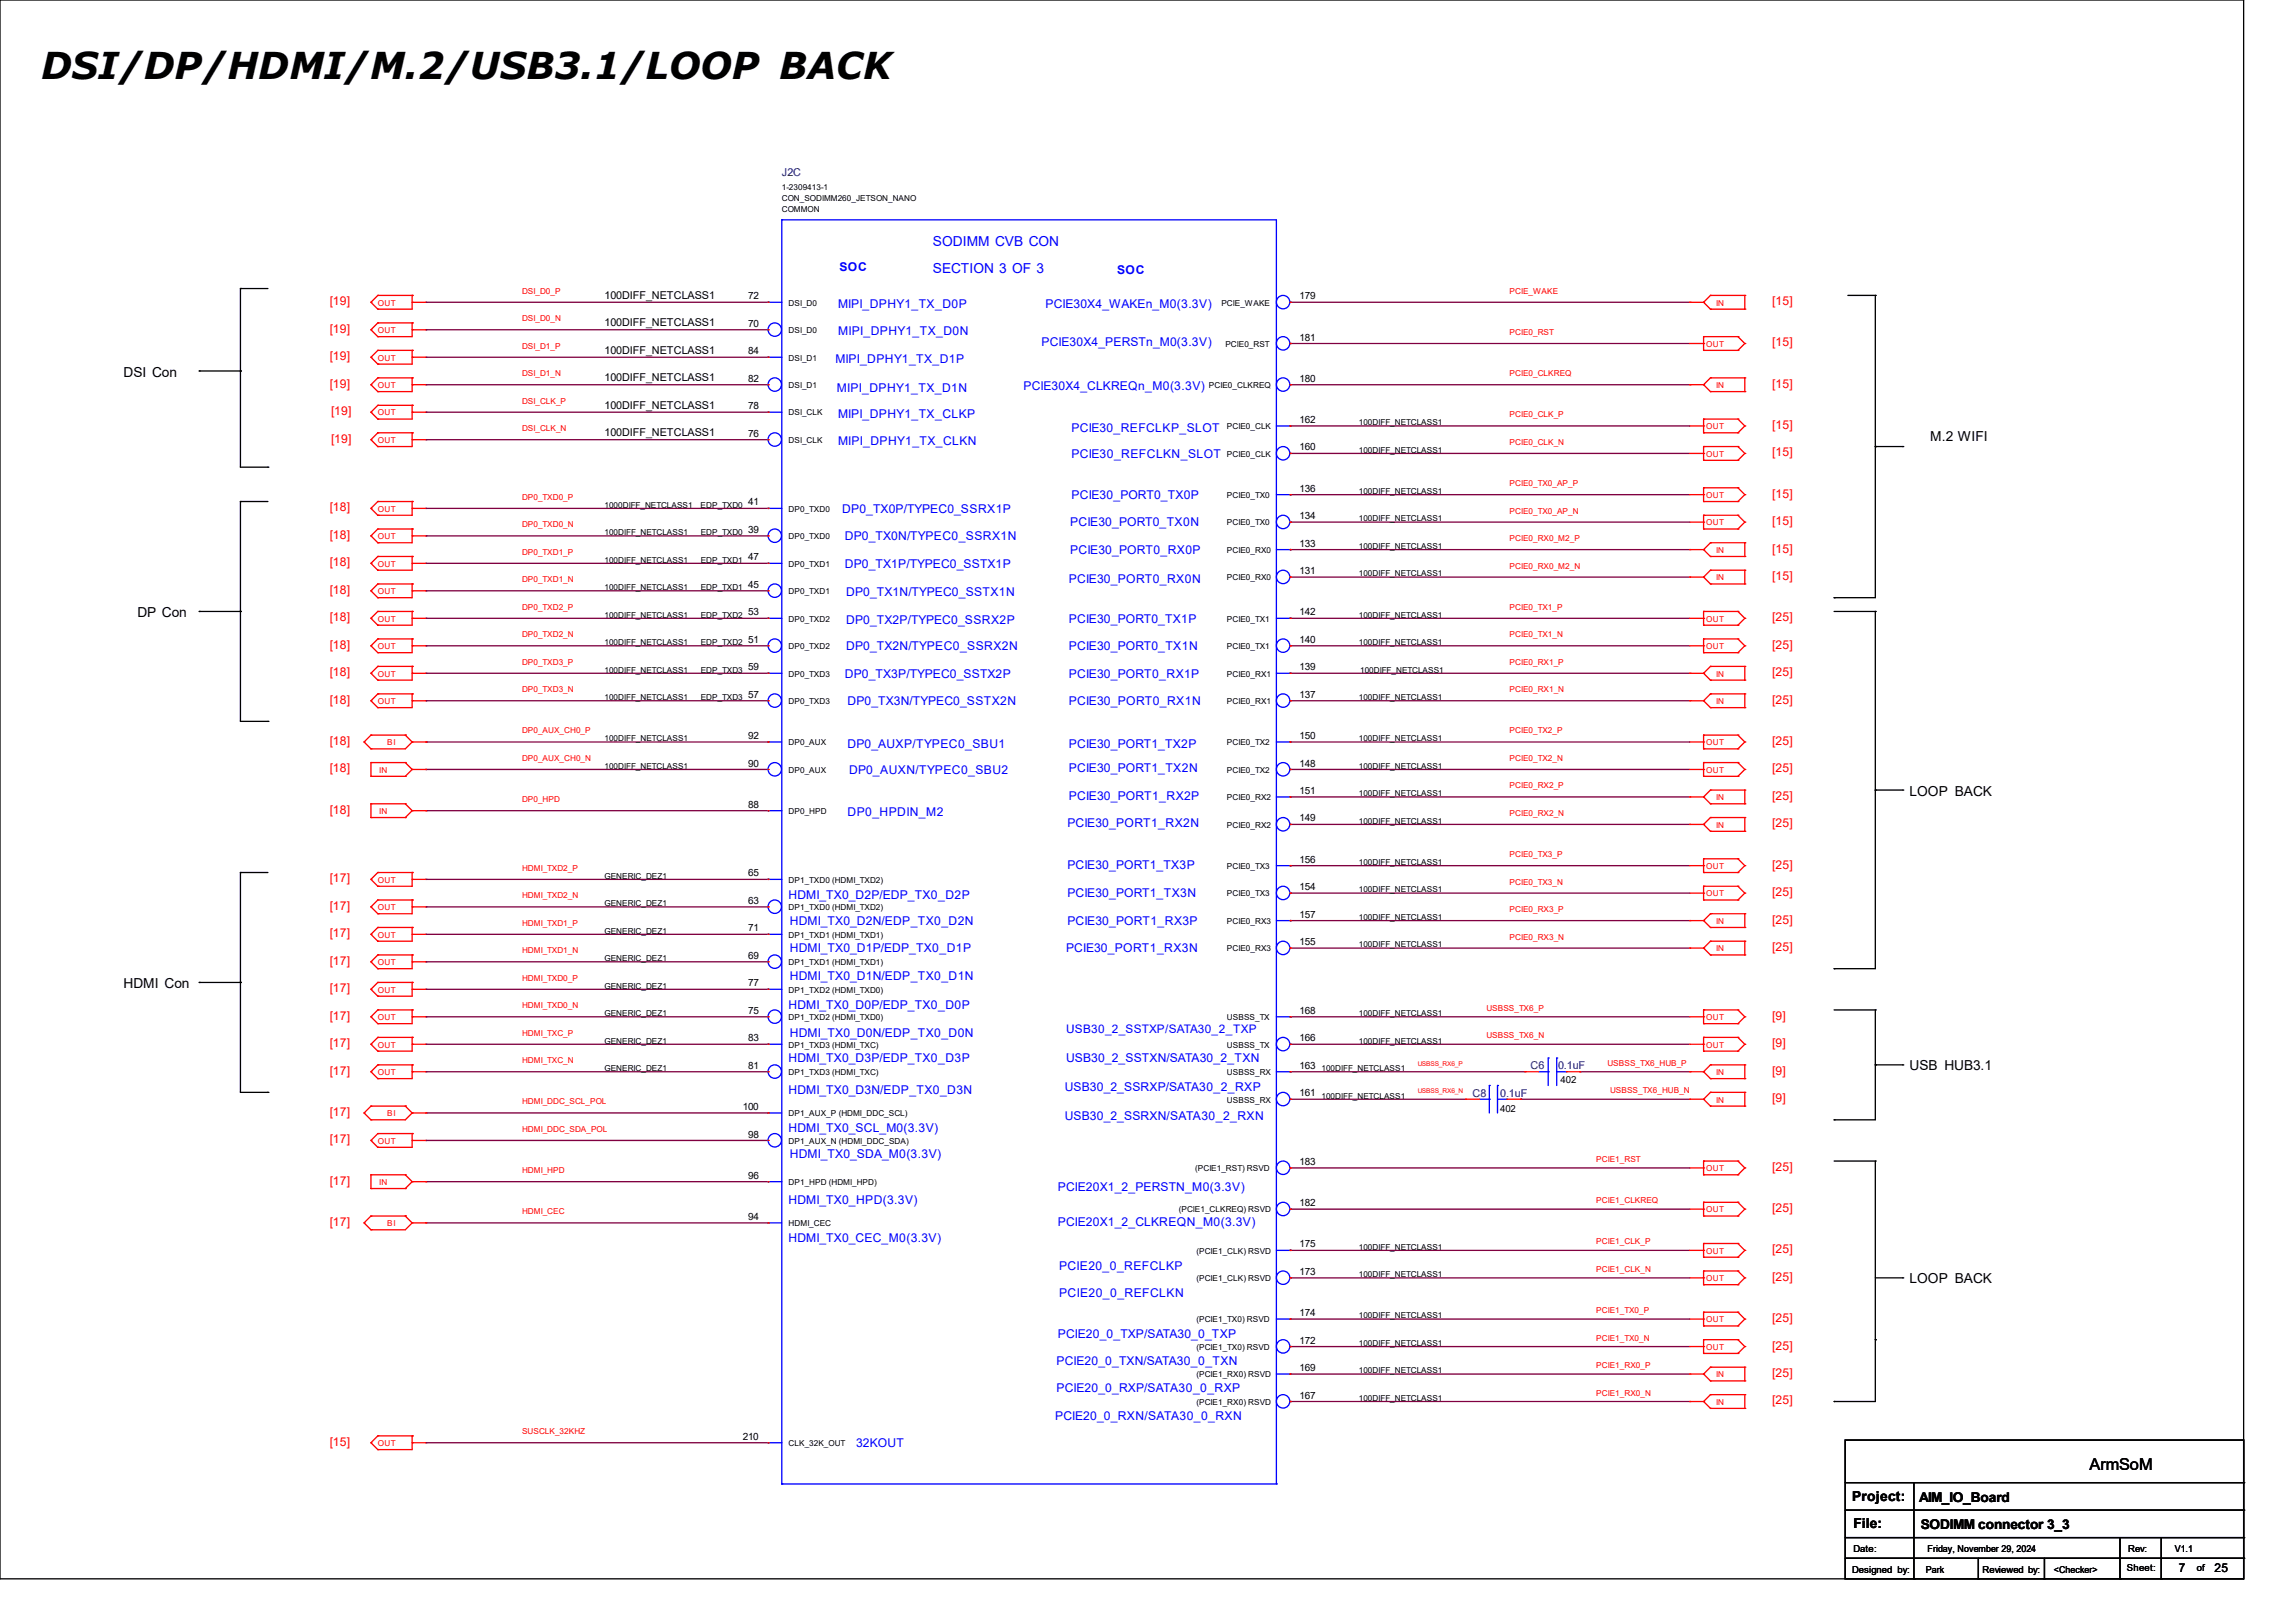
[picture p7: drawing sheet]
<svg xmlns="http://www.w3.org/2000/svg" width="297mm" height="210mm" viewBox="0 0 297 210" stroke-linecap="round" stroke-linejoin="round" font-family="sans-serif">
<defs><g id="words">
<text font-size="4.8" x="5.3" y="10.2">DSI/DP/HDMI/M.2/USB3.1/LOOP BACK</text>
<text font-size="2.1" x="270.4" y="190.2">ArmSoM</text>
<g font-size="1.8" fill="#00f">
<text x="120.7" y="35.4">SECTION 3 OF 3</text>
<text x="120.7" y="31.8">SODIMM CVB CON</text>
</g>
<g font-size="1.8">
<text x="16" y="48.7">DSI Con</text>
<text x="249.8" y="57.1">M.2 WIFI</text>
<text x="17.8" y="79.8">DP Con</text>
<text x="247.1" y="103">LOOP BACK</text>
<text x="16" y="127.8">HDMI Con</text>
<text x="247.1" y="138.5">USB HUB3.1</text>
<text x="247.1" y="166.1">LOOP BACK</text>
<text x="239.7" y="194.2">Project:</text>
<text x="239.9" y="197.8">File:</text>
</g>
<g font-size="1.7">
<text x="248.4" y="194.3">AIM_IO_Board</text>
<text x="248.6" y="197.9">SODIMM connector 3_3</text>
</g>
<g font-size="1.6" fill="#00f">
<text x="108.6" y="35.1">SOC</text>
<text x="144.6" y="35.4">SOC</text>
<text x="108.5" y="39.8">MIPI_DPHY1_TX_D0P</text>
<text x="135.3" y="39.8">PCIE30X4_WAKEn_M0(3.3V)</text>
<text x="108.1" y="46.9">MIPI_DPHY1_TX_D1P</text>
<text x="108.5" y="43.4">MIPI_DPHY1_TX_D0N</text>
<text x="134.8" y="44.8">PCIE30X4_PERSTn_M0(3.3V)</text>
<text x="108.3" y="50.7">MIPI_DPHY1_TX_D1N</text>
<text x="132.5" y="50.5">PCIE30X4_CLKREQn_M0(3.3V)</text>
<text x="108.5" y="54.1">MIPI_DPHY1_TX_CLKP</text>
<text x="108.5" y="57.6">MIPI_DPHY1_TX_CLKN</text>
<text x="138.7" y="55.8">PCIE30_REFCLKP_SLOT</text>
<text x="138.7" y="59.2">PCIE30_REFCLKN_SLOT</text>
<text x="138.7" y="64.6">PCIE30_PORT0_TX0P</text>
<text x="109" y="66.3">DP0_TX0P/TYPEC0_SSRX1P</text>
<text x="109.3" y="69.9">DP0_TX0N/TYPEC0_SSRX1N</text>
<text x="138.5" y="68.1">PCIE30_PORT0_TX0N</text>
<text x="138.5" y="71.7">PCIE30_PORT0_RX0P</text>
<text x="109.3" y="73.4">DP0_TX1P/TYPEC0_SSTX1P</text>
<text x="109.5" y="77.2">DP0_TX1N/TYPEC0_SSTX1N</text>
<text x="138.3" y="75.4">PCIE30_PORT0_RX0N</text>
<text x="109.5" y="80.7">DP0_TX2P/TYPEC0_SSRX2P</text>
<text x="138.3" y="80.6">PCIE30_PORT0_TX1P</text>
<text x="109.3" y="87.7">DP0_TX3P/TYPEC0_SSTX2P</text>
<text x="109.5" y="84.1">DP0_TX2N/TYPEC0_SSRX2N</text>
<text x="138.3" y="84.1">PCIE30_PORT0_TX1N</text>
<text x="138.3" y="87.7">PCIE30_PORT0_RX1P</text>
<text x="109.7" y="91.2">DP0_TX3N/TYPEC0_SSTX2N</text>
<text x="138.3" y="91.2">PCIE30_PORT0_RX1N</text>
<text x="109.7" y="96.7">DP0_AUXP/TYPEC0_SBU1</text>
<text x="109.9" y="100.1">DP0_AUXN/TYPEC0_SBU2</text>
<text x="138.3" y="96.7">PCIE30_PORT1_TX2P</text>
<text x="138.3" y="99.9">PCIE30_PORT1_TX2N</text>
<text x="109.7" y="105.6">DP0_HPDIN_M2</text>
<text x="138.1" y="107.1">PCIE30_PORT1_RX2N</text>
<text x="138.3" y="103.5">PCIE30_PORT1_RX2P</text>
<text x="138.1" y="112.4">PCIE30_PORT1_TX3P</text>
<text x="102.1" y="116.3">HDMI_TX0_D2P/EDP_TX0_D2P</text>
<text x="102.2" y="119.7">HDMI_TX0_D2N/EDP_TX0_D2N</text>
<text x="138.1" y="116.1">PCIE30_PORT1_TX3N</text>
<text x="138.1" y="119.7">PCIE30_PORT1_RX3P</text>
<text x="102.2" y="123.2">HDMI_TX0_D1P/EDP_TX0_D1P</text>
<text x="138" y="123.2">PCIE30_PORT1_RX3N</text>
<text x="102.1" y="130.5">HDMI_TX0_D0P/EDP_TX0_D0P</text>
<text x="102.2" y="126.8">HDMI_TX0_D1N/EDP_TX0_D1N</text>
<text x="102.1" y="137.5">HDMI_TX0_D3P/EDP_TX0_D3P</text>
<text x="102.2" y="134.2">HDMI_TX0_D0N/EDP_TX0_D0N</text>
<text x="138" y="137.5">USB30_2_SSTXN/SATA30_2_TXN</text>
<text x="102.1" y="141.6">HDMI_TX0_D3N/EDP_TX0_D3N</text>
<text x="137.8" y="141.2">USB30_2_SSRXP/SATA30_2_RXP</text>
<text x="102.1" y="146.5">HDMI_TX0_SCL_M0(3.3V)</text>
<text x="102.2" y="149.9">HDMI_TX0_SDA_M0(3.3V)</text>
<text x="137.8" y="144.9">USB30_2_SSRXN/SATA30_2_RXN</text>
<text x="102.1" y="155.8">HDMI_TX0_HPD(3.3V)</text>
<text x="136.9" y="154.2">PCIE20X1_2_PERSTN_M0(3.3V)</text>
<text x="102.1" y="160.7">HDMI_TX0_CEC_M0(3.3V)</text>
<text x="136.9" y="158.6">PCIE20X1_2_CLKREQN_M0(3.3V)</text>
<text x="137.1" y="164.3">PCIE20_0_REFCLKP</text>
<text x="137.1" y="167.9">PCIE20_0_REFCLKN</text>
<text x="136.9" y="173.2">PCIE20_0_TXP/SATA30_0_TXP</text>
<text x="136.7" y="176.6">PCIE20_0_TXN/SATA30_0_TXN</text>
<text x="136.6" y="183.7">PCIE20_0_RXN/SATA30_0_RXN</text>
<text x="136.7" y="180.1">PCIE20_0_RXP/SATA30_0_RXP</text>
<text x="110.8" y="187.2">32KOUT</text>
</g>
<g font-size="1.6" fill="#f00">
<text x="42.7" y="39.5">[19]</text>
<text x="229.4" y="39.5">[15]</text>
<text x="42.7" y="43.1">[19]</text>
<text x="42.7" y="46.6">[19]</text>
<text x="229.4" y="44.8">[15]</text>
<text x="42.7" y="50.2">[19]</text>
<text x="42.8" y="53.7">[19]</text>
<text x="229.4" y="50.2">[15]</text>
<text x="42.8" y="57.3">[19]</text>
<text x="229.4" y="59.1">[15]</text>
<text x="229.4" y="55.5">[15]</text>
<text x="229.4" y="64.4">[15]</text>
<text x="42.7" y="69.7">[18]</text>
<text x="42.7" y="66.2">[18]</text>
<text x="229.4" y="71.5">[15]</text>
<text x="229.4" y="67.9">[15]</text>
<text x="42.7" y="76.8">[18]</text>
<text x="42.7" y="73.3">[18]</text>
<text x="229.4" y="75.1">[15]</text>
<text x="42.7" y="83.9">[18]</text>
<text x="42.7" y="80.4">[18]</text>
<text x="229.4" y="83.9">[25]</text>
<text x="229.4" y="80.4">[25]</text>
<text x="42.7" y="87.5">[18]</text>
<text x="229.4" y="87.5">[25]</text>
<text x="42.7" y="91.1">[18]</text>
<text x="229.4" y="91.1">[25]</text>
<text x="42.7" y="99.9">[18]</text>
<text x="42.7" y="96.4">[18]</text>
<text x="229.4" y="99.9">[25]</text>
<text x="229.4" y="96.4">[25]</text>
<text x="42.7" y="105.3">[18]</text>
<text x="229.4" y="107.1">[25]</text>
<text x="229.4" y="103.5">[25]</text>
<text x="229.4" y="112.4">[25]</text>
<text x="42.7" y="117.7">[17]</text>
<text x="42.7" y="114.2">[17]</text>
<text x="229.4" y="119.5">[25]</text>
<text x="229.4" y="116">[25]</text>
<text x="42.7" y="124.8">[17]</text>
<text x="42.7" y="121.3">[17]</text>
<text x="229.4" y="123.1">[25]</text>
<text x="42.7" y="132">[17]</text>
<text x="42.7" y="128.4">[17]</text>
<text x="229.4" y="132">[9]</text>
<text x="42.7" y="135.5">[17]</text>
<text x="229.4" y="135.5">[9]</text>
<text x="42.7" y="139.1">[17]</text>
<text x="229.4" y="142.6">[9]</text>
<text x="229.4" y="139.1">[9]</text>
<text x="42.7" y="148">[17]</text>
<text x="42.7" y="144.4">[17]</text>
<text x="42.7" y="153.3">[17]</text>
<text x="229.4" y="151.5">[25]</text>
<text x="42.7" y="158.6">[17]</text>
<text x="229.4" y="156.8">[25]</text>
<text x="229.4" y="165.7">[25]</text>
<text x="229.4" y="162.2">[25]</text>
<text x="229.4" y="171.1">[25]</text>
<text x="229.4" y="178.2">[25]</text>
<text x="229.4" y="174.6">[25]</text>
<text x="229.4" y="181.7">[25]</text>
<text x="42.7" y="187.1">[15]</text>
</g>
<g font-size="1.6">
<text x="282" y="203.4">7</text>
<text x="286.6" y="203.4">25</text>
</g>
<text font-size="1.5" fill="#00f" x="138" y="133.7">USB30_2_SSTXP/SATA30_2_TXP</text>
<g font-size="1.4" fill="#000080">
<text x="101.2" y="22.8">J2C</text>
<text x="190.6" y="141.9">C8</text>
<text x="194.1" y="141.9">0.1uF</text>
<text x="198.1" y="138.4">C6</text>
<text x="201.6" y="138.4">0.1uF</text>
</g>
<g font-size="1.4">
<text x="78.2" y="38.7">100DIFF_NETCLASS1</text>
<text x="78.2" y="42.2">100DIFF_NETCLASS1</text>
<text x="78.2" y="45.8">100DIFF_NETCLASS1</text>
<text x="78.2" y="52.9">100DIFF_NETCLASS1</text>
<text x="78.2" y="49.3">100DIFF_NETCLASS1</text>
<text x="78.2" y="56.4">100DIFF_NETCLASS1</text>
</g>
<g font-size="1.3">
<text x="96.8" y="38.7">72</text>
<text x="168.2" y="38.7">179</text>
<text x="96.8" y="42.3">70</text>
<text x="96.8" y="45.8">84</text>
<text x="168.2" y="44.1">181</text>
<text x="96.8" y="53">78</text>
<text x="96.8" y="49.4">82</text>
<text x="168.2" y="49.4">180</text>
<text x="96.8" y="56.5">76</text>
<text x="168.2" y="58.3">160</text>
<text x="168.2" y="54.7">162</text>
<text x="96.8" y="65.4">41</text>
<text x="168.2" y="63.6">136</text>
<text x="96.8" y="69">39</text>
<text x="168.2" y="70.7">133</text>
<text x="168.2" y="67.2">134</text>
<text x="96.8" y="76.1">45</text>
<text x="96.8" y="72.5">47</text>
<text x="168.2" y="74.3">131</text>
<text x="96.8" y="83.2">51</text>
<text x="96.8" y="79.6">53</text>
<text x="168.2" y="83.2">140</text>
<text x="168.2" y="79.6">142</text>
<text x="96.8" y="86.7">59</text>
<text x="168.2" y="86.7">139</text>
<text x="96.8" y="90.3">57</text>
<text x="96.8" y="95.6">92</text>
<text x="168.2" y="90.3">137</text>
<text x="168.2" y="95.6">150</text>
<text x="96.8" y="99.2">90</text>
<text x="168.2" y="99.2">148</text>
<text x="96.8" y="104.5">88</text>
<text x="168.2" y="106.3">149</text>
<text x="168.2" y="102.7">151</text>
<text x="96.8" y="113.4">65</text>
<text x="168.2" y="111.6">156</text>
<text x="96.8" y="117">63</text>
<text x="168.2" y="115.2">154</text>
<text x="168.2" y="118.7">157</text>
<text x="96.8" y="124.1">69</text>
<text x="96.8" y="120.5">71</text>
<text x="168.2" y="122.3">155</text>
<text x="96.8" y="131.2">75</text>
<text x="96.8" y="127.6">77</text>
<text x="168.2" y="131.2">168</text>
<text x="96.8" y="134.7">83</text>
<text x="168.2" y="134.7">166</text>
<text x="96.1" y="143.6">100</text>
<text x="96.8" y="138.3">81</text>
<text x="168.2" y="141.9">161</text>
<text x="168.2" y="138.3">163</text>
<text x="194.1" y="143.9">402</text>
<text x="202" y="140.2">402</text>
<text x="96.8" y="147.2">98</text>
<text x="96.8" y="152.5">96</text>
<text x="168.2" y="150.7">183</text>
<text x="96.8" y="157.9">94</text>
<text x="168.2" y="161.4">175</text>
<text x="168.2" y="156.1">182</text>
<text x="168.2" y="165">173</text>
<text x="168.2" y="173.9">172</text>
<text x="168.2" y="170.3">174</text>
<text x="168.2" y="177.4">169</text>
<text x="168.2" y="181">167</text>
<text x="96.1" y="186.3">210</text>
</g>
<g font-size="1.2">
<text x="239.7" y="203.5">Designed by:</text>
<text x="239.9" y="200.8">Date:</text>
<text x="249.3" y="203.5">Park</text>
<text x="249.5" y="200.8">Friday, November 29, 2024</text>
<text x="256.6" y="203.5">Reviewed by:</text>
<text x="265.8" y="203.5">&lt;Checker&gt;</text>
<text x="275.3" y="203.3">Sheet:</text>
<text x="275.4" y="200.8">Rev:</text>
<text x="281.5" y="200.8">V1.1</text>
<text x="284.3" y="203.3">of</text>
</g>
<g font-size="1.1">
<text x="101.2" y="24.6">1-2309413-1</text>
<text x="101.2" y="27.5">COMMON</text>
<text x="101.2" y="26">CON_SODIMM260_JETSON_NANO</text>
<text x="102.1" y="39.5">DSI_D0</text>
<text x="158.1" y="39.5">PCIE_WAKE</text>
<text x="102.1" y="43.1">DSI_D0</text>
<text x="102.1" y="46.7">DSI_D1</text>
<text x="158.6" y="44.9">PCIE0_RST</text>
<text x="102.1" y="53.8">DSI_CLK</text>
<text x="102.1" y="50.2">DSI_D1</text>
<text x="156.5" y="50.2">PCIE0_CLKREQ</text>
<text x="102.1" y="57.3">DSI_CLK</text>
<text x="158.8" y="59.1">PCIE0_CLK</text>
<text x="158.8" y="55.5">PCIE0_CLK</text>
<text x="175.9" y="58.6">100DIFF_NETCLASS1</text>
<text x="175.9" y="55">100DIFF_NETCLASS1</text>
<text x="78.2" y="65.7">1000DIFF_NETCLASS1</text>
<text x="90.7" y="65.7">EDP_TXD0</text>
<text x="158.8" y="64.4">PCIE0_TX0</text>
<text x="175.9" y="63.9">100DIFF_NETCLASS1</text>
<text x="78.2" y="69.3">100DIFF_NETCLASS1</text>
<text x="90.7" y="69.3">EDP_TXD0</text>
<text x="102.1" y="69.8">DP0_TXD0</text>
<text x="102.1" y="66.2">DP0_TXD0</text>
<text x="158.8" y="71.5">PCIE0_RX0</text>
<text x="158.8" y="68">PCIE0_TX0</text>
<text x="175.9" y="71">100DIFF_NETCLASS1</text>
<text x="175.9" y="67.5">100DIFF_NETCLASS1</text>
<text x="78.2" y="76.4">100DIFF_NETCLASS1</text>
<text x="78.2" y="72.8">100DIFF_NETCLASS1</text>
<text x="90.7" y="76.4">EDP_TXD1</text>
<text x="90.7" y="72.8">EDP_TXD1</text>
<text x="102.1" y="76.9">DP0_TXD1</text>
<text x="102.1" y="73.3">DP0_TXD1</text>
<text x="158.8" y="75.1">PCIE0_RX0</text>
<text x="175.9" y="74.6">100DIFF_NETCLASS1</text>
<text x="78.2" y="83.5">100DIFF_NETCLASS1</text>
<text x="78.2" y="79.9">100DIFF_NETCLASS1</text>
<text x="90.7" y="83.5">EDP_TXD2</text>
<text x="90.7" y="79.9">EDP_TXD2</text>
<text x="102.1" y="84">DP0_TXD2</text>
<text x="102.1" y="80.4">DP0_TXD2</text>
<text x="158.8" y="84">PCIE0_TX1</text>
<text x="158.8" y="80.4">PCIE0_TX1</text>
<text x="175.9" y="83.5">100DIFF_NETCLASS1</text>
<text x="175.9" y="79.9">100DIFF_NETCLASS1</text>
<text x="78.2" y="87">100DIFF_NETCLASS1</text>
<text x="90.7" y="87">EDP_TXD3</text>
<text x="102.1" y="87.5">DP0_TXD3</text>
<text x="158.8" y="87.5">PCIE0_RX1</text>
<text x="176" y="87">100DIFF_NETCLASS1</text>
<text x="78.2" y="95.9">100DIFF_NETCLASS1</text>
<text x="78.2" y="90.6">100DIFF_NETCLASS1</text>
<text x="90.7" y="90.6">EDP_TXD3</text>
<text x="102.1" y="91.1">DP0_TXD3</text>
<text x="158.8" y="91.1">PCIE0_RX1</text>
<text x="175.9" y="90.6">100DIFF_NETCLASS1</text>
<text x="175.9" y="95.9">100DIFF_NETCLASS1</text>
<text x="78.2" y="99.5">100DIFF_NETCLASS1</text>
<text x="102.1" y="100">DP0_AUX</text>
<text x="102.1" y="96.4">DP0_AUX</text>
<text x="158.8" y="100">PCIE0_TX2</text>
<text x="158.8" y="96.4">PCIE0_TX2</text>
<text x="175.9" y="99.5">100DIFF_NETCLASS1</text>
<text x="102.1" y="105.3">DP0_HPD</text>
<text x="158.8" y="107.1">PCIE0_RX2</text>
<text x="158.8" y="103.5">PCIE0_RX2</text>
<text x="175.9" y="106.6">100DIFF_NETCLASS1</text>
<text x="175.9" y="103">100DIFF_NETCLASS1</text>
<text x="78.2" y="113.7">GENERIC_DEZ1</text>
<text x="158.8" y="112.4">PCIE0_TX3</text>
<text x="175.9" y="111.9">100DIFF_NETCLASS1</text>
<text x="78.2" y="117.3">GENERIC_DEZ1</text>
<text x="102.1" y="117.8">DP1_TXD0 (HDMI_TXD2)</text>
<text x="102.1" y="114.2">DP1_TXD0 (HDMI_TXD2)</text>
<text x="158.8" y="116">PCIE0_TX3</text>
<text x="158.8" y="119.5">PCIE0_RX3</text>
<text x="175.9" y="119">100DIFF_NETCLASS1</text>
<text x="175.9" y="115.5">100DIFF_NETCLASS1</text>
<text x="78.2" y="124.4">GENERIC_DEZ1</text>
<text x="78.2" y="120.8">GENERIC_DEZ1</text>
<text x="102.1" y="124.9">DP1_TXD1 (HDMI_TXD1)</text>
<text x="102.1" y="121.3">DP1_TXD1 (HDMI_TXD1)</text>
<text x="158.8" y="123.1">PCIE0_RX3</text>
<text x="175.9" y="122.6">100DIFF_NETCLASS1</text>
<text x="78.2" y="131.5">GENERIC_DEZ1</text>
<text x="78.2" y="127.9">GENERIC_DEZ1</text>
<text x="102.1" y="132">DP1_TXD2 (HDMI_TXD0)</text>
<text x="102.1" y="128.4">DP1_TXD2 (HDMI_TXD0)</text>
<text x="158.8" y="132">USBSS_TX</text>
<text x="175.9" y="131.5">100DIFF_NETCLASS1</text>
<text x="78.2" y="135">GENERIC_DEZ1</text>
<text x="102.1" y="135.6">DP1_TXD3 (HDMI_TXC)</text>
<text x="158.8" y="135.6">USBSS_TX</text>
<text x="175.9" y="135">100DIFF_NETCLASS1</text>
<text x="78.2" y="138.6">GENERIC_DEZ1</text>
<text x="102.1" y="139.1">DP1_TXD3 (HDMI_TXC)</text>
<text x="158.8" y="142.7">USBSS_RX</text>
<text x="158.8" y="139.1">USBSS_RX</text>
<text x="171" y="142.2">100DIFF_NETCLASS1</text>
<text x="171" y="138.6">100DIFF_NETCLASS1</text>
<text x="102.1" y="148">DP1_AUX_N (HDMI_DDC_SDA)</text>
<text x="102.1" y="144.4">DP1_AUX_P (HDMI_DDC_SCL)</text>
<text x="102.1" y="153.3">DP1_HPD (HDMI_HPD)</text>
<text x="154.7" y="151.6">(PCIE1_RST) RSVD</text>
<text x="102.1" y="158.7">HDMI_CEC</text>
<text x="152.6" y="156.9">(PCIE1_CLKREQ) RSVD</text>
<text x="175.9" y="161.7">100DIFF_NETCLASS1</text>
<text x="154.9" y="165.8">(PCIE1_CLK) RSVD</text>
<text x="154.9" y="162.2">(PCIE1_CLK) RSVD</text>
<text x="175.9" y="165.3">100DIFF_NETCLASS1</text>
<text x="154.9" y="171.1">(PCIE1_TX0) RSVD</text>
<text x="175.9" y="170.6">100DIFF_NETCLASS1</text>
<text x="154.9" y="178.2">(PCIE1_RX0) RSVD</text>
<text x="154.9" y="174.7">(PCIE1_TX0) RSVD</text>
<text x="175.9" y="177.7">100DIFF_NETCLASS1</text>
<text x="175.9" y="174.2">100DIFF_NETCLASS1</text>
<text x="154.9" y="181.8">(PCIE1_RX0) RSVD</text>
<text x="175.9" y="181.3">100DIFF_NETCLASS1</text>
<text x="102.1" y="187.1">CLK_32K_OUT</text>
</g>
<g font-size="1.1" fill="#f00">
<text x="48.9" y="39.5">OUT</text>
<text x="67.6" y="41.6">DSI_D0_N</text>
<text x="67.6" y="38">DSI_D0_P</text>
<text x="195.4" y="38">PCIE_WAKE</text>
<text x="222.1" y="39.5">IN</text>
<text x="48.9" y="43.1">OUT</text>
<text x="48.9" y="46.7">OUT</text>
<text x="67.6" y="45.1">DSI_D1_P</text>
<text x="195.4" y="43.3">PCIE0_RST</text>
<text x="220.8" y="44.9">OUT</text>
<text x="48.9" y="50.2">OUT</text>
<text x="48.9" y="53.8">OUT</text>
<text x="67.6" y="52.2">DSI_CLK_P</text>
<text x="67.6" y="48.7">DSI_D1_N</text>
<text x="195.4" y="48.7">PCIE0_CLKREQ</text>
<text x="222.1" y="50.2">IN</text>
<text x="48.9" y="57.3">OUT</text>
<text x="67.6" y="55.8">DSI_CLK_N</text>
<text x="195.4" y="57.6">PCIE0_CLK_N</text>
<text x="195.4" y="54">PCIE0_CLK_P</text>
<text x="220.8" y="59.1">OUT</text>
<text x="220.8" y="55.5">OUT</text>
<text x="67.6" y="64.7">DP0_TXD0_P</text>
<text x="195.4" y="62.9">PCIE0_TX0_AP_P</text>
<text x="220.8" y="64.4">OUT</text>
<text x="48.9" y="69.8">OUT</text>
<text x="48.9" y="66.2">OUT</text>
<text x="67.6" y="68.2">DP0_TXD0_N</text>
<text x="67.6" y="71.8">DP0_TXD1_P</text>
<text x="195.4" y="70">PCIE0_RX0_M2_P</text>
<text x="195.4" y="66.5">PCIE0_TX0_AP_N</text>
<text x="220.8" y="68">OUT</text>
<text x="222.1" y="71.5">IN</text>
<text x="48.9" y="76.9">OUT</text>
<text x="48.9" y="73.3">OUT</text>
<text x="67.6" y="75.4">DP0_TXD1_N</text>
<text x="195.4" y="73.6">PCIE0_RX0_M2_N</text>
<text x="222.1" y="75.1">IN</text>
<text x="48.9" y="84">OUT</text>
<text x="48.9" y="80.4">OUT</text>
<text x="67.6" y="82.5">DP0_TXD2_N</text>
<text x="67.6" y="78.9">DP0_TXD2_P</text>
<text x="195.4" y="82.5">PCIE0_TX1_N</text>
<text x="195.4" y="78.9">PCIE0_TX1_P</text>
<text x="220.8" y="84">OUT</text>
<text x="220.8" y="80.4">OUT</text>
<text x="48.9" y="87.5">OUT</text>
<text x="67.6" y="89.6">DP0_TXD3_N</text>
<text x="67.6" y="86">DP0_TXD3_P</text>
<text x="195.4" y="89.6">PCIE0_RX1_N</text>
<text x="195.4" y="86">PCIE0_RX1_P</text>
<text x="222.1" y="87.5">IN</text>
<text x="48.9" y="91.1">OUT</text>
<text x="67.6" y="94.9">DP0_AUX_CH0_P</text>
<text x="195.4" y="94.9">PCIE0_TX2_P</text>
<text x="222.1" y="91.1">IN</text>
<text x="49.1" y="100">IN</text>
<text x="50.1" y="96.4">BI</text>
<text x="67.6" y="98.5">DP0_AUX_CH0_N</text>
<text x="195.4" y="98.5">PCIE0_TX2_N</text>
<text x="220.8" y="100">OUT</text>
<text x="220.8" y="96.4">OUT</text>
<text x="49.1" y="105.3">IN</text>
<text x="67.6" y="103.8">DP0_HPD</text>
<text x="195.4" y="105.6">PCIE0_RX2_N</text>
<text x="195.4" y="102">PCIE0_RX2_P</text>
<text x="222.1" y="107.1">IN</text>
<text x="222.1" y="103.5">IN</text>
<text x="67.6" y="112.7">HDMI_TXD2_P</text>
<text x="195.4" y="110.9">PCIE0_TX3_P</text>
<text x="220.8" y="112.4">OUT</text>
<text x="48.9" y="117.8">OUT</text>
<text x="48.9" y="114.2">OUT</text>
<text x="67.6" y="119.8">HDMI_TXD1_P</text>
<text x="67.6" y="116.2">HDMI_TXD2_N</text>
<text x="195.4" y="118">PCIE0_RX3_P</text>
<text x="195.4" y="114.5">PCIE0_TX3_N</text>
<text x="220.8" y="116">OUT</text>
<text x="222.1" y="119.5">IN</text>
<text x="48.9" y="124.9">OUT</text>
<text x="48.9" y="121.3">OUT</text>
<text x="67.6" y="123.4">HDMI_TXD1_N</text>
<text x="195.4" y="121.6">PCIE0_RX3_N</text>
<text x="222.1" y="123.1">IN</text>
<text x="48.9" y="132">OUT</text>
<text x="48.9" y="128.4">OUT</text>
<text x="67.6" y="130.5">HDMI_TXD0_N</text>
<text x="67.6" y="126.9">HDMI_TXD0_P</text>
<text x="192.4" y="130.8">USBSS_TX6_P</text>
<text x="220.8" y="132">OUT</text>
<text x="48.9" y="135.6">OUT</text>
<text x="67.6" y="137.6">HDMI_TXC_N</text>
<text x="67.6" y="134">HDMI_TXC_P</text>
<text x="192.4" y="134.4">USBSS_TX6_N</text>
<text x="208" y="137.9">USBSS_TX6_HUB_P</text>
<text x="220.8" y="135.6">OUT</text>
<text x="48.9" y="139.1">OUT</text>
<text x="67.6" y="142.9">HDMI_DDC_SCL_POL</text>
<text x="208.4" y="141.5">USBSS_TX6_HUB_N</text>
<text x="222.1" y="142.7">IN</text>
<text x="222.1" y="139.1">IN</text>
<text x="48.9" y="148">OUT</text>
<text x="50.1" y="144.4">BI</text>
<text x="67.6" y="146.5">HDMI_DDC_SDA_POL</text>
<text x="49.1" y="153.3">IN</text>
<text x="67.6" y="151.8">HDMI_HPD</text>
<text x="206.6" y="155.7">PCIE1_CLKREQ</text>
<text x="206.6" y="150.4">PCIE1_RST</text>
<text x="220.8" y="151.6">OUT</text>
<text x="50.1" y="158.7">BI</text>
<text x="67.6" y="157.1">HDMI_CEC</text>
<text x="206.6" y="161">PCIE1_CLK_P</text>
<text x="220.8" y="156.9">OUT</text>
<text x="206.6" y="164.6">PCIE1_CLK_N</text>
<text x="220.8" y="165.8">OUT</text>
<text x="220.8" y="162.2">OUT</text>
<text x="206.6" y="173.5">PCIE1_TX0_N</text>
<text x="206.6" y="169.9">PCIE1_TX0_P</text>
<text x="220.8" y="171.1">OUT</text>
<text x="206.6" y="177">PCIE1_RX0_P</text>
<text x="220.8" y="174.7">OUT</text>
<text x="222.1" y="178.2">IN</text>
<text x="67.6" y="185.6">SUSCLK_32KHZ</text>
<text x="206.6" y="180.6">PCIE1_RX0_N</text>
<text x="222.1" y="181.8">IN</text>
<text x="48.9" y="187.1">OUT</text>
</g>
<g font-size=".8" fill="#f00">
<text x="183.5" y="137.9">USBSS_RX6_P</text>
<text x="183.5" y="141.5">USBSS_RX6_N</text>
</g>
</g></defs>
<g fill="none" stroke="#000" stroke-width=".17">
<path d="M0 0h290.4v204.3h-290.4zM31.1 37.3h.1M31.1 37.3v23.2h3.6M31.1 37.3h3.6M239.1 38.2h3.6M242.7 38.2h.1M242.7 38.2v39.1h-5.3M25.8 48h.1M25.8 48h5.3M31.1 48h.1M242.7 57.8h.1M242.7 57.8h3.6"/>
<path d="M246.3 57.8h.1M25.8 79.1h.1M25.8 79.1h5.3M31.1 79.1h.1M31.1 64.9h.1M31.1 64.9v28.4h3.6M31.1 64.9h3.6M34.7 60.5h.1M237.4 77.3h.1M237.4 79.1h5.3M242.7 79.1h.1M242.7 79.1v46.2h-5.3"/>
<path d="M34.7 93.3h.1M31.1 112.9h.1M31.1 112.9v28.5h3.6M31.1 112.9h3.6M242.7 102.2h.1M242.7 102.2h3.6M246.3 102.2h.1M25.8 127.1h.1M25.8 127.1h5.3M31.1 127.1h.1M237.4 125.3h.1M237.4 130.7h5.3"/>
<path d="M242.7 130.7h.1M242.7 137.8h.1M242.7 130.7v14.2h-5.3M242.7 137.8h3.6M246.3 137.8h.1M34.7 141.4h.1M237.4 144.9h.1M237.4 150.2h5.3M242.7 150.2h.1M242.7 150.2v31.2h-5.3M242.7 173.4h.1M242.7 165.4h3.6"/>
<path d="M246.3 165.4h.1M237.4 181.4h.1M238.8 186.4h51.6v17.9h-51.6zM238.8 191.9h51.6M238.8 195.4h51.6M238.8 199h51.6M247.7 191.9v12.4M274.4 199v5.3M279.7 199v5.3M290.4 191.9h.1M290.4 195.4h.1M290.4 199h.1"/>
<path d="M238.8 201.6h51.6M247.7 204.3h.1M256 204.3h.1M256 201.6v2.7M264.6 204.3h.1M264.6 201.6v2.7M274.4 204.3h.1M279.7 204.3h.1M290.4 201.6h.1"/>
</g>
<g fill="none" stroke="#800040" stroke-width=".17">
<path d="M55.1 39.1h.1M55.1 39.1h44.3M167 39.1h.1M167 39.1h51.7M55.1 56.9h.1M55.1 53.3h.1M55.1 42.7h.1M55.1 49.8h.1M55.1 46.2h.1M55.1 56.9h44.3M55.1 53.3h44.3M55.1 42.7h44.3"/>
<path d="M55.1 49.8h44.3M55.1 46.2h44.3M167 49.8h.1M167 58.7h.1M167 55.1h.1M167 44.4h.1M167 49.8h51.7M167 58.7h51.7M167 55.1h51.7M167 44.4h51.7M55.1 69.3h.1M55.1 65.8h.1"/>
<path d="M55.1 76.5h.1M55.1 72.9h.1M55.1 69.3h44.3M55.1 65.8h44.3M55.1 76.5h44.3M55.1 72.9h44.3M167 74.7h.1M167 71.1h.1M167 67.6h.1M167 64h.1M167 74.7h51.7M167 71.1h51.7"/>
<path d="M167 67.6h51.7M167 64h51.7M55.1 99.6h.1M55.1 96h.1M55.1 83.6h.1M55.1 80h.1M55.1 90.7h.1M55.1 87.1h.1M55.1 99.6h44.3M55.1 96h44.3M55.1 83.6h44.3M55.1 80h44.3"/>
<path d="M55.1 90.7h44.3M55.1 87.1h44.3M167 90.7h.1M167 87.1h.1M167 83.6h.1M167 80h.1M167 99.6h.1M167 96h.1M167 99.6h51.7M167 96h51.7M167 83.6h51.7M167 80h51.7"/>
<path d="M167 90.7h51.7M167 87.1h51.7M55.1 104.9h.1M55.1 117.3h.1M55.1 113.8h.1M55.1 104.9h44.3M55.1 117.3h44.3M55.1 113.8h44.3M167 106.7h.1M167 103.1h.1M167 119.1h.1M167 115.6h.1"/>
<path d="M167 112h.1M167 106.7h51.7M167 103.1h51.7M167 119.1h51.7M167 115.6h51.7M167 112h51.7M55.1 138.7h.1M55.1 135.1h.1M55.1 131.6h.1M55.1 128h.1M55.1 124.5h.1M55.1 120.9h.1"/>
<path d="M55.1 138.7h44.3M55.1 135.1h44.3M55.1 131.6h44.3M55.1 128h44.3M55.1 124.5h44.3M55.1 120.9h44.3M167 122.7h.1M167 138.7h.1M167 135.1h.1M167 131.6h.1M167 138.7h30.4M167 135.1h51.7"/>
<path d="M167 131.6h51.7M167 122.7h51.7M204.5 138.7h.1M204.5 138.7h14.2M55.1 158.2h.1M55.1 144h.1M55.1 147.6h.1M55.1 152.9h.1M55.1 158.2h44.3M55.1 144h44.3M55.1 147.6h44.3M55.1 152.9h44.3"/>
<path d="M167 156.5h.1M167 151.1h.1M167 142.2h.1M167 156.5h51.7M167 151.1h51.7M167 142.2h22.7M196.8 142.2h.1M196.8 142.2h21.9M167 165.4h.1M167 161.8h.1M167 177.8h.1M167 174.2h.1"/>
<path d="M167 170.7h.1M167 165.4h51.7M167 161.8h51.7M167 177.8h51.7M167 174.2h51.7M167 170.7h51.7M55.1 186.7h.1M55.1 186.7h44.3M167 181.4h.1M167 181.4h51.7"/>
</g>
<g fill="none" stroke="#f00" stroke-width=".17">
<path d="M48 39.1h.1M48 39.1l.9 .9M48.9 38.2h.1M48.9 38.2h4.4M48.9 38.2l-.9 .9M53.3 38.2h.1M53.3 39.1h.1M53.3 38.2v1.8h-4.4M53.3 39.1h1.8M99.4 39.1h.1M167 39.1h.1M218.7 39.1h.1"/>
<path d="M218.7 39.1h1.8M220.5 39.1h.1M220.5 39.1l.9 .9M221.4 38.2h.1M221.4 38.2l-.9 .9M221.4 38.2h4.4M225.8 38.2h.1M225.8 38.2v1.8M48 42.7h.1M48 46.2h.1M48 49.8h.1M48 53.3h.1"/>
<path d="M48 56.9h.1M48 42.7l.9 .9M48 46.2l.9 .9M48 49.8l.9 .9M48 53.3l.9 .9M48 56.9l.9 .9M48.9 40h.1M48.9 41.8h.1M48.9 43.6h.1M48.9 45.3h.1M48.9 47.1h.1M48.9 48.9h.1"/>
<path d="M48.9 50.7h.1M48.9 52.5h.1M48.9 54.2h.1M48.9 56h.1M48.9 57.8h.1M48.9 56h4.4M48.9 48.9h4.4M48.9 45.3h4.4M48.9 41.8h4.4M48.9 41.8l-.9 .9M48.9 45.3l-.9 .9M48.9 48.9l-.9 .9"/>
<path d="M48.9 52.5h4.4M48.9 52.5l-.9 .8M48.9 56l-.9 .9M53.3 41.8h.1M53.3 42.7h.1M53.3 45.3h.1M53.3 46.2h.1M53.3 48.9h.1M53.3 49.8h.1M53.3 52.5h.1M53.3 53.3h.1M53.3 56h.1"/>
<path d="M53.3 56.9h.1M53.3 41.8v1.8h-4.4M53.3 45.3v1.8h-4.4M53.3 48.9v1.8h-4.4M53.3 52.5v1.7h-4.4M53.3 56v1.8h-4.4M53.3 49.8h1.8M53.3 42.7h1.8M53.3 46.2h1.8M53.3 53.3h1.8M53.3 56.9h1.8M99.4 42.7h.1"/>
<path d="M99.4 56.9h.1M99.4 53.3h.1M99.4 49.8h.1M99.4 46.2h.1M167 58.7h.1M167 55.1h.1M167 49.8h.1M167 44.4h.1M218.7 49.8h.1M218.7 58.7h1.8M218.7 55.1h1.8M218.7 49.8h1.8"/>
<path d="M218.7 44.4h1.8M220.5 58.7h.1M220.5 57.8h.1M220.5 59.6h.1M220.5 55.1h.1M220.5 54.2h.1M220.5 56h.1M220.5 49.8h.1M220.5 44.4h.1M220.5 43.6h.1M220.5 45.3h.1M220.5 43.6v1.7"/>
<path d="M220.5 54.2v1.8M220.5 57.8v1.8M220.5 59.6h4.4M220.5 57.8h4.4M220.5 49.8l.9 .9M220.5 56h4.4M220.5 54.2h4.4M220.5 45.3h4.4M220.5 43.6h4.4M221.4 48.9h.1M221.4 50.7h.1M221.4 40h.1"/>
<path d="M221.4 48.9l-.9 .9M221.4 50.7h4.4M221.4 48.9h4.4M221.4 40h4.4M224.9 57.8h.1M224.9 59.6h.1M224.9 54.2h.1M224.9 56h.1M224.9 43.6h.1M224.9 45.3h.1M224.9 57.8l.9 .9M224.9 54.2l.9 .9"/>
<path d="M224.9 43.6l.9 .8M225.8 58.7h.1M225.8 55.1h.1M225.8 48.9h.1M225.8 50.7h.1M225.8 44.4h.1M225.8 40h.1M225.8 48.9v1.8M225.8 58.7l-.9 .9M225.8 55.1l-.9 .9M225.8 44.4l-.9 .9M48 76.5h.1"/>
<path d="M48 72.9h.1M48 69.3h.1M48 65.8h.1M48 76.5l.9 .8M48 72.9l.9 .9M48 69.3l.9 .9M48 65.8l.9 .9M48.9 79.1h.1M48.9 75.6h.1M48.9 77.3h.1M48.9 72h.1M48.9 73.8h.1"/>
<path d="M48.9 68.5h.1M48.9 70.2h.1M48.9 64.9h.1M48.9 66.7h.1M48.9 79.1h4.4M48.9 79.1l-.9 .9M48.9 75.6h4.4M48.9 75.6l-.9 .9M48.9 72h4.4M48.9 72l-.9 .9M48.9 68.5h4.4M48.9 68.5l-.9 .8"/>
<path d="M48.9 64.9h4.4M48.9 64.9l-.9 .9M53.3 79.1h.1M53.3 75.6h.1M53.3 76.5h.1M53.3 72h.1M53.3 72.9h.1M53.3 68.5h.1M53.3 69.3h.1M53.3 64.9h.1M53.3 65.8h.1M53.3 64.9v1.8h-4.4"/>
<path d="M53.3 68.5v1.7h-4.4M53.3 72v1.8h-4.4M53.3 75.6v1.7h-4.4M53.3 79.1v1.8h-4.4M53.3 76.5h1.8M53.3 72.9h1.8M53.3 69.3h1.8M53.3 65.8h1.8M99.4 69.3h.1M99.4 65.8h.1M99.4 76.5h.1M99.4 72.9h.1"/>
<path d="M167 74.7h.1M167 71.1h.1M167 67.6h.1M167 64h.1M218.7 74.7h.1M218.7 71.1h.1M218.7 74.7h1.8M218.7 71.1h1.8M218.7 67.6h1.8M218.7 64h1.8M220.5 79.1h.1M220.5 74.7h.1"/>
<path d="M220.5 71.1h.1M220.5 67.6h.1M220.5 66.7h.1M220.5 68.5h.1M220.5 64h.1M220.5 63.1h.1M220.5 64.9h.1M220.5 79.1h4.4M220.5 68.5h4.4M220.5 64.9h4.4M220.5 66.7h4.4M220.5 63.1v1.8"/>
<path d="M220.5 66.7v1.8M220.5 79.1v1.8M220.5 74.7l.9 .9M220.5 71.1l.9 .9M220.5 63.1h4.4M221.4 73.8h.1M221.4 75.6h.1M221.4 70.2h.1M221.4 72h.1M221.4 75.6h4.4M221.4 72h4.4M221.4 73.8h4.4"/>
<path d="M221.4 70.2h4.4M221.4 73.8l-.9 .9M221.4 70.2l-.9 .9M224.9 79.1h.1M224.9 66.7h.1M224.9 68.5h.1M224.9 63.1h.1M224.9 64.9h.1M224.9 79.1l.9 .9M224.9 66.7l.9 .9M224.9 63.1l.9 .9M225.8 73.8h.1"/>
<path d="M225.8 75.6h.1M225.8 70.2h.1M225.8 72h.1M225.8 67.6h.1M225.8 64h.1M225.8 70.2v1.8M225.8 73.8v1.8M225.8 67.6l-.9 .9M225.8 64l-.9 .9M47.1 96h.1M47.1 96l.9 .9M48 98.7h.1"/>
<path d="M48 95.1h.1M48 96.9h.1M48 90.7h.1M48 87.1h.1M48 83.6h.1M48 80h.1M48 98.7v1.8M48 98.7h4.5M48 95.1h4.5M48 90.7l.9 .9M48 95.1l-.9 .9M48 87.1l.9 .9"/>
<path d="M48 83.6l.9 .9M48 80l.9 .9M48.9 89.8h.1M48.9 91.6h.1M48.9 86.2h.1M48.9 88h.1M48.9 82.7h.1M48.9 84.5h.1M48.9 80.9h.1M48.9 89.8h4.4M48.9 89.8l-.9 .9M48.9 86.2h4.4"/>
<path d="M48.9 86.2l-.9 .9M48.9 82.7h4.4M48.9 82.7l-.9 .9M52.5 98.7h.1M52.5 95.1h.1M52.5 98.7l.8 .9M52.5 95.1l.8 .9M53.3 99.6h.1M53.3 96h.1M53.3 89.8h.1M53.3 90.7h.1M53.3 86.2h.1"/>
<path d="M53.3 87.1h.1M53.3 82.7h.1M53.3 83.6h.1M53.3 80h.1M53.3 82.7v1.8h-4.4M53.3 86.2v1.8h-4.4M53.3 89.8v1.8h-4.4M53.3 99.6l-.8 .9M53.3 99.6h1.8M53.3 96h1.8M53.3 96l-.8 .9h-4.5M53.3 90.7h1.8"/>
<path d="M53.3 87.1h1.8M53.3 83.6h1.8M53.3 80h1.8M55.1 99.6h.1M55.1 96h.1M99.4 83.6h.1M99.4 80h.1M99.4 90.7h.1M99.4 87.1h.1M99.4 99.6h.1M99.4 96h.1M167 90.7h.1"/>
<path d="M167 87.1h.1M167 83.6h.1M167 80h.1M167 99.6h.1M167 96h.1M218.7 90.7h.1M218.7 87.1h.1M218.7 99.6h1.8M218.7 96h1.8M218.7 90.7h1.8M218.7 87.1h1.8M218.7 83.6h1.8"/>
<path d="M218.7 80h1.8M220.5 99.6h.1M220.5 98.7h.1M220.5 96h.1M220.5 95.1h.1M220.5 96.9h.1M220.5 90.7h.1M220.5 87.1h.1M220.5 83.6h.1M220.5 82.7h.1M220.5 84.5h.1M220.5 80h.1"/>
<path d="M220.5 80.9h.1M220.5 98.7h4.4M220.5 95.1h4.4M220.5 96.9h4.4M220.5 82.7h4.4M220.5 84.5h4.4M220.5 80.9h4.4M220.5 82.7v1.8M220.5 95.1v1.8M220.5 98.7v1.8M220.5 90.7l.9 .9M220.5 87.1l.9 .9"/>
<path d="M221.4 89.8h.1M221.4 91.6h.1M221.4 86.2h.1M221.4 88h.1M221.4 89.8h4.4M221.4 91.6h4.4M221.4 86.2h4.4M221.4 88h4.4M221.4 89.8l-.9 .9M221.4 86.2l-.9 .9M224.9 98.7h.1M224.9 95.1h.1"/>
<path d="M224.9 96.9h.1M224.9 82.7h.1M224.9 84.5h.1M224.9 80.9h.1M224.9 98.7l.9 .9M224.9 95.1l.9 .9M224.9 82.7l.9 .9M225.8 99.6h.1M225.8 96h.1M225.8 89.8h.1M225.8 91.6h.1M225.8 86.2h.1"/>
<path d="M225.8 88h.1M225.8 83.6h.1M225.8 80h.1M225.8 86.2v1.8M225.8 89.8v1.8M225.8 99.6l-.9 .9M225.8 96l-.9 .9M225.8 83.6l-.9 .9M225.8 80l-.9 .9M48 117.3h.1M48 113.8h.1M48 104h.1"/>
<path d="M48 105.8h.1M48 100.5h.1M48 104v1.8M48 117.3l.9 .9M48 113.8l.9 .9M48 104h4.5M48 105.8h4.5M48 100.5h4.5M48.9 116.5h.1M48.9 118.2h.1M48.9 112.9h.1M48.9 114.7h.1"/>
<path d="M48.9 116.5h4.4M48.9 116.5l-.9 .8M48.9 112.9h4.4M48.9 112.9l-.9 .9M52.5 105.8h.1M52.5 104h.1M52.5 100.5h.1M52.5 104l.8 .9M53.3 116.5h.1M53.3 117.3h.1M53.3 112.9h.1M53.3 113.8h.1"/>
<path d="M53.3 104.9h.1M53.3 112.9v1.8h-4.4M53.3 116.5v1.7h-4.4M53.3 117.3h1.8M53.3 113.8h1.8M53.3 104.9l-.8 .9M53.3 104.9h1.8M55.1 104.9h.1M99.4 117.3h.1M99.4 113.8h.1M99.4 104.9h.1M167 106.7h.1"/>
<path d="M167 103.1h.1M167 115.6h.1M167 112h.1M167 119.1h.1M218.7 119.1h.1M218.7 106.7h.1M218.7 103.1h.1M218.7 119.1h1.8M218.7 115.6h1.8M218.7 112h1.8M218.7 106.7h1.8M218.7 103.1h1.8"/>
<path d="M220.5 119.1h.1M220.5 115.6h.1M220.5 114.7h.1M220.5 116.5h.1M220.5 112h.1M220.5 111.1h.1M220.5 112.9h.1M220.5 106.7h.1M220.5 103.1h.1M220.5 100.5h.1M220.5 116.5h4.4M220.5 112.9h4.4"/>
<path d="M220.5 114.7h4.4M220.5 100.5h4.4M220.5 111.1v1.8M220.5 114.7v1.8M220.5 119.1l.9 .9M220.5 106.7l.9 .9M220.5 111.1h4.4M220.5 103.1l.9 .9M221.4 118.2h.1M221.4 105.8h.1M221.4 107.6h.1M221.4 102.2h.1"/>
<path d="M221.4 104h.1M221.4 118.2h4.4M221.4 104h4.4M221.4 105.8h4.4M221.4 118.2l-.9 .9M221.4 105.8l-.9 .9M221.4 107.6h4.4M221.4 102.2l-.9 .9M221.4 102.2h4.4M224.9 114.7h.1M224.9 116.5h.1M224.9 111.1h.1"/>
<path d="M224.9 112.9h.1M224.9 100.5h.1M224.9 114.7l.9 .9M224.9 111.1l.9 .9M225.8 118.2h.1M225.8 115.6h.1M225.8 112h.1M225.8 105.8h.1M225.8 107.6h.1M225.8 102.2h.1M225.8 104h.1M225.8 102.2v1.8"/>
<path d="M225.8 105.8v1.8M225.8 118.2v1.8M225.8 115.6l-.9 .9M225.8 112l-.9 .9M48 138.7h.1M48 135.1h.1M48 131.6h.1M48 128h.1M48 124.5h.1M48 120.9h.1M48 138.7l.9 .9M48 135.1l.9 .9"/>
<path d="M48 131.6l.9 .9M48 128l.9 .9M48 124.5l.9 .8M48 120.9l.9 .9M48.9 137.8h.1M48.9 139.6h.1M48.9 134.2h.1M48.9 136h.1M48.9 130.7h.1M48.9 132.5h.1M48.9 127.1h.1M48.9 128.9h.1"/>
<path d="M48.9 123.6h.1M48.9 125.3h.1M48.9 120h.1M48.9 121.8h.1M48.9 137.8h4.4M48.9 137.8l-.9 .9M48.9 134.2h4.4M48.9 134.2l-.9 .9M48.9 130.7h4.4M48.9 130.7l-.9 .9M48.9 127.1h4.4M48.9 127.1l-.9 .9"/>
<path d="M48.9 123.6h4.4M48.9 123.6l-.9 .9M48.9 120h4.4M48.9 120l-.9 .9M53.3 137.8h.1M53.3 138.7h.1M53.3 134.2h.1M53.3 135.1h.1M53.3 130.7h.1M53.3 131.6h.1M53.3 127.1h.1M53.3 128h.1"/>
<path d="M53.3 123.6h.1M53.3 124.5h.1M53.3 120h.1M53.3 120.9h.1M53.3 120v1.8h-4.4M53.3 123.6v1.7h-4.4M53.3 127.1v1.8h-4.4M53.3 130.7v1.8h-4.4M53.3 134.2v1.8h-4.4M53.3 137.8v1.8h-4.4M53.3 138.7h1.8M53.3 135.1h1.8"/>
<path d="M53.3 131.6h1.8M53.3 128h1.8M53.3 124.5h1.8M53.3 120.9h1.8M99.4 124.5h.1M99.4 120.9h.1M99.4 131.6h.1M99.4 128h.1M99.4 138.7h.1M99.4 135.1h.1M167 122.7h.1M167 138.7h.1"/>
<path d="M167 135.1h.1M167 131.6h.1M197.4 138.7h.1M197.4 138.7h1.7M202.7 138.7h1.8M204.5 138.7h.1M218.7 138.7h.1M218.7 122.7h.1M218.7 138.7h1.8M218.7 135.1h1.8M218.7 131.6h1.8M218.7 122.7h1.8"/>
<path d="M220.5 138.7h.1M220.5 135.1h.1M220.5 134.2h.1M220.5 136h.1M220.5 131.6h.1M220.5 130.7h.1M220.5 132.5h.1M220.5 122.7h.1M220.5 134.2h4.4M220.5 136h4.4M220.5 130.7h4.4M220.5 132.5h4.4"/>
<path d="M220.5 130.7v1.8M220.5 134.2v1.8M220.5 138.7l.9 .9M220.5 122.7l.9 .9M221.4 137.8h.1M221.4 139.6h.1M221.4 121.8h.1M221.4 123.6h.1M221.4 120h.1M221.4 137.8h4.4M221.4 139.6h4.4M221.4 123.6h4.4"/>
<path d="M221.4 120h4.4M221.4 121.8h4.4M221.4 137.8l-.9 .9M221.4 121.8l-.9 .9M224.9 134.2h.1M224.9 136h.1M224.9 130.7h.1M224.9 132.5h.1M224.9 134.2l.9 .9M224.9 130.7l.9 .9M225.8 137.8h.1M225.8 139.6h.1"/>
<path d="M225.8 135.1h.1M225.8 131.6h.1M225.8 121.8h.1M225.8 123.6h.1M225.8 120h.1M225.8 121.8v1.8M225.8 137.8v1.8M225.8 135.1l-.9 .9M225.8 131.6l-.9 .9M47.1 158.2h.1M47.1 144h.1M47.1 158.2l.9 .9"/>
<path d="M47.1 144l.9 .9M48 157.4h.1M48 159.1h.1M48 152h.1M48 153.8h.1M48 147.6h.1M48 143.1h.1M48 144.9h.1M48 157.4h4.5M48 157.4l-.9 .8M48 152h4.5M48 152v1.8"/>
<path d="M48 153.8h4.5M48 147.6l.9 .9M48 143.1h4.5M48 143.1l-.9 .9M48.9 146.7h.1M48.9 148.5h.1M48.9 146.7h4.4M48.9 146.7l-.9 .9M52.5 157.4h.1M52.5 153.8h.1M52.5 152h.1M52.5 143.1h.1"/>
<path d="M52.5 157.4l.8 .8M52.5 152l.8 .9M52.5 143.1l.8 .9M53.3 158.2h.1M53.3 152.9h.1M53.3 146.7h.1M53.3 147.6h.1M53.3 144h.1M53.3 146.7v1.8h-4.4M53.3 158.2h1.8M53.3 158.2l-.8 .9h-4.5M53.3 152.9l-.8 .9"/>
<path d="M53.3 152.9h1.8M53.3 147.6h1.8M53.3 144h1.8M53.3 144l-.8 .9h-4.5M55.1 158.2h.1M55.1 152.9h.1M55.1 144h.1M99.4 158.2h.1M99.4 152.9h.1M99.4 147.6h.1M99.4 144h.1M167 142.2h.1"/>
<path d="M167 156.5h.1M167 151.1h.1M189.7 142.2h.1M189.7 142.2h1.8M195 142.2h1.8M196.8 142.2h.1M218.7 142.2h.1M218.7 156.5h1.8M218.7 151.1h1.8M218.7 142.2h1.8M220.5 156.5h.1M220.5 155.6h.1"/>
<path d="M220.5 157.4h.1M220.5 151.1h.1M220.5 150.2h.1M220.5 152h.1M220.5 142.2h.1M220.5 157.4h4.4M220.5 152h4.4M220.5 150.2v1.8M220.5 155.6v1.8M220.5 155.6h4.4M220.5 150.2h4.4M220.5 142.2l.9 .9"/>
<path d="M221.4 141.4h.1M221.4 143.1h.1M221.4 143.1h4.4M221.4 141.4l-.9 .8M221.4 141.4h4.4M224.9 155.6h.1M224.9 157.4h.1M224.9 150.2h.1M224.9 152h.1M224.9 155.6l.9 .9M224.9 150.2l.9 .9M225.8 156.5h.1"/>
<path d="M225.8 151.1h.1M225.8 141.4h.1M225.8 143.1h.1M225.8 141.4v1.7M225.8 156.5l-.9 .9M225.8 151.1l-.9 .9M167 177.8h.1M167 174.2h.1M167 165.4h.1M167 170.7h.1M167 161.8h.1M218.7 177.8h.1"/>
<path d="M218.7 177.8h1.8M218.7 174.2h1.8M218.7 170.7h1.8M218.7 165.4h1.8M218.7 161.8h1.8M220.5 177.8h.1M220.5 174.2h.1M220.5 173.4h.1M220.5 175.1h.1M220.5 170.7h.1M220.5 169.8h.1M220.5 171.6h.1"/>
<path d="M220.5 165.4h.1M220.5 164.5h.1M220.5 166.2h.1M220.5 161.8h.1M220.5 160.9h.1M220.5 162.7h.1M220.5 177.8l.9 .9M220.5 175.1h4.4M220.5 173.4h4.4M220.5 160.9v1.8M220.5 164.5v1.7M220.5 169.8v1.8"/>
<path d="M220.5 173.4v1.7M220.5 171.6h4.4M220.5 169.8h4.4M220.5 166.2h4.4M220.5 164.5h4.4M220.5 162.7h4.4M220.5 160.9h4.4M221.4 176.9h.1M221.4 178.7h.1M221.4 176.9l-.9 .9M221.4 178.7h4.4M221.4 176.9h4.4"/>
<path d="M224.9 173.4h.1M224.9 175.1h.1M224.9 169.8h.1M224.9 171.6h.1M224.9 164.5h.1M224.9 166.2h.1M224.9 160.9h.1M224.9 162.7h.1M224.9 173.4l.9 .8M224.9 169.8l.9 .9M224.9 164.5l.9 .9M224.9 160.9l.9 .9"/>
<path d="M225.8 176.9h.1M225.8 178.7h.1M225.8 174.2h.1M225.8 170.7h.1M225.8 165.4h.1M225.8 161.8h.1M225.8 176.9v1.8M225.8 174.2l-.9 .9M225.8 170.7l-.9 .9M225.8 165.4l-.9 .8M225.8 161.8l-.9 .9M48 186.7h.1"/>
<path d="M48 186.7l.9 .9M48.9 185.8h.1M48.9 187.6h.1M48.9 185.8h4.4M48.9 185.8l-.9 .9M53.3 185.8h.1M53.3 186.7h.1M53.3 185.8v1.8h-4.4M53.3 186.7h1.8M99.4 186.7h.1M167 181.4h.1M218.7 181.4h.1"/>
<path d="M218.7 181.4h1.8M220.5 181.4h.1M220.5 181.4l.9 .8M221.4 180.5h.1M221.4 182.2h.1M221.4 180.5l-.9 .9M221.4 182.2h4.4M221.4 180.5h4.4M225.8 180.5h.1M225.8 182.2h.1M225.8 180.5v1.7"/>
</g>
<g fill="none" stroke="#00f" stroke-width=".17">
<path d="M99.4 39.1h.1M99.4 39.1h1.8M101.2 28.4h.1M101.2 28.4h64v163.6M101.2 28.4v163.6M99.4 53.3h.1M99.4 46.2h.1M99.4 53.3h1.8M99.4 46.2h1.8M165.2 55.1h1.8M167 55.1h.1M99.4 65.8h.1"/>
<path d="M99.4 72.9h.1M99.4 65.8h1.8M99.4 72.9h1.8M165.2 71.1h1.8M165.2 64h1.8M167 71.1h.1M167 64h.1M99.4 96h.1M99.4 87.1h.1M99.4 80h.1M99.4 96h1.8M99.4 87.1h1.8"/>
<path d="M99.4 80h1.8M165.2 96h1.8M165.2 87.1h1.8M165.2 80h1.8M167 96h.1M167 87.1h.1M167 80h.1M99.4 113.8h.1M99.4 104.9h.1M99.4 113.8h1.8M99.4 104.9h1.8M165.2 119.1h1.8"/>
<path d="M165.2 103.1h1.8M165.2 112h1.8M167 119.1h.1M167 103.1h.1M167 112h.1M99.4 135.1h.1M99.4 128h.1M99.4 120.9h.1M99.4 135.1h1.8M99.4 128h1.8M99.4 120.9h1.8M165.2 138.7h1.8"/>
<path d="M165.2 131.6h1.8M167 138.7h.1M167 131.6h.1M199.1 138.7h1.3M200.4 138.7h.1M200.4 136.9h.1M200.4 136.9v3.6M201.5 136.9h.1M201.5 138.7h1.2M201.5 136.9v3.6M202.7 138.7h.1M99.4 158.2h.1"/>
<path d="M99.4 144h.1M99.4 152.9h.1M99.4 158.2h1.8M99.4 144h1.8M99.4 152.9h1.8M191.5 142.2h1.2M192.7 142.2h.1M192.7 140.5h.1M192.7 140.5v3.5M193.8 140.5h.1M193.8 142.2h1.2M193.8 140.5v3.5"/>
<path d="M195 142.2h.1M165.2 177.8h1.8M165.2 170.7h1.8M165.2 161.8h1.8M167 177.8h.1M167 170.7h.1M167 161.8h.1M99.4 186.7h.1M99.4 186.7h1.8M101.2 192h.1M101.2 192h64M165.2 192h.1"/>
<circle cx="166.1" cy="39.1" r=".87"/>
<circle cx="100.3" cy="56.9" r=".87"/>
<circle cx="100.3" cy="42.7" r=".87"/>
<circle cx="100.3" cy="49.8" r=".87"/>
<circle cx="166.1" cy="58.7" r=".87"/>
<circle cx="166.1" cy="44.4" r=".87"/>
<circle cx="166.1" cy="49.8" r=".87"/>
<circle cx="100.3" cy="69.3" r=".87"/>
<circle cx="100.3" cy="76.4" r=".87"/>
<circle cx="166.1" cy="67.5" r=".87"/>
<circle cx="166.1" cy="74.7" r=".87"/>
<circle cx="100.3" cy="83.5" r=".87"/>
<circle cx="100.3" cy="90.7" r=".87"/>
<circle cx="100.3" cy="99.5" r=".87"/>
<circle cx="166.1" cy="83.5" r=".87"/>
<circle cx="166.1" cy="90.7" r=".87"/>
<circle cx="166.1" cy="99.5" r=".87"/>
<circle cx="100.3" cy="117.3" r=".87"/>
<circle cx="166.1" cy="115.5" r=".87"/>
<circle cx="166.1" cy="106.7" r=".87"/>
<circle cx="100.3" cy="131.6" r=".87"/>
<circle cx="100.3" cy="138.7" r=".87"/>
<circle cx="100.3" cy="124.4" r=".87"/>
<circle cx="166.1" cy="135.1" r=".87"/>
<circle cx="166.1" cy="122.7" r=".87"/>
<circle cx="100.3" cy="147.6" r=".87"/>
<circle cx="166.1" cy="151.1" r=".87"/>
<circle cx="166.1" cy="142.2" r=".87"/>
<circle cx="166.1" cy="156.4" r=".87"/>
<circle cx="166.1" cy="165.3" r=".87"/>
<circle cx="166.1" cy="174.2" r=".87"/>
<circle cx="166.1" cy="181.3" r=".87"/>
</g>
<use href="#words"/>
</svg>
